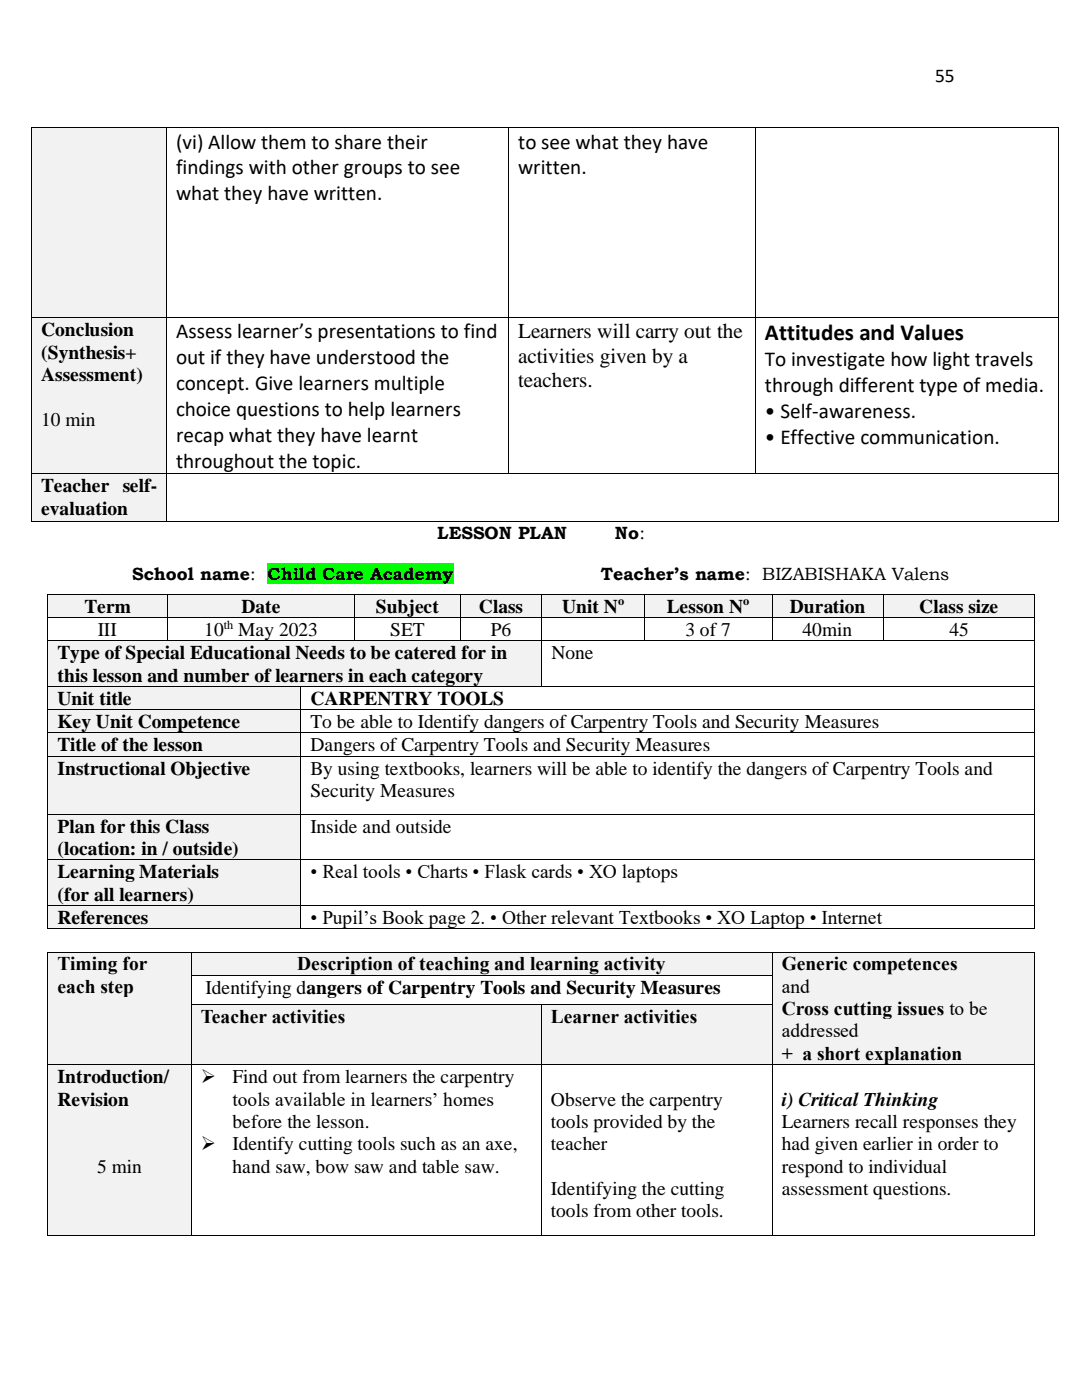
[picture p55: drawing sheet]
<svg xmlns="http://www.w3.org/2000/svg" width="216mm" height="279mm" viewBox="0 0 216 279" stroke-linecap="round" stroke-linejoin="round" font-family="sans-serif">
<defs><g id="words">
<text font-size="4.6" x="152.6" y="67.8">Attitudes and Values</text>
<g font-size="4.2">
<text x="35.1" y="29.6">(vi) Allow them to share their</text>
<text x="103.4" y="29.6">to see what they have</text>
<text x="35.1" y="34.8">findings with other groups to see</text>
<text x="103.4" y="34.8">written.</text>
<text x="35.1" y="40">what they have written.</text>
<text x="35.1" y="67.5">Assess learner’s presentations to find</text>
<text x="103.4" y="67.5">Learners will carry out the</text>
<text x="35.1" y="72.7">out if they have understood the</text>
<text x="35.1" y="77.8">concept. Give learners multiple</text>
<text x="103.4" y="72.3">activities given by a</text>
<text x="103.4" y="77.2">teachers.</text>
<text x="152.6" y="73.1">To investigate how light travels</text>
<text x="35.1" y="83">choice questions to help learners</text>
<text x="152.6" y="78.3">through different type of media.</text>
<text x="152.6" y="83.5">• Self-awareness.</text>
<text x="35.1" y="88.2">recap what they have learnt</text>
<text x="152.6" y="88.6">• Effective communication.</text>
<text x="35.1" y="93.3">throughout the topic.</text>
</g>
<g font-size="3.9">
<text x="186.6" y="16.4">55</text>
<text x="8.2" y="67">Conclusion</text>
<text x="8.2" y="71.6">(Synthesis+</text>
<text x="8.2" y="76">Assessment)</text>
<text x="8.2" y="85">10 min</text>
<text x="8.2" y="98.3">Teacher self-</text>
<text x="8.2" y="102.7">evaluation</text>
<text x="16.9" y="122.3">Term</text>
<text x="48.2" y="122.3">Date</text>
<text x="75" y="122.3">Subject</text>
<text x="95.6" y="122.3">Class</text>
<text x="112.1" y="122.3">Unit N</text>
<text x="133.1" y="122.3">Lesson N</text>
<text x="157.6" y="122.3">Duration</text>
<text x="183.4" y="122.3">Class size</text>
<text x="11.5" y="131.5">Type of Special Educational Needs to be catered for in</text>
<text x="19.5" y="127">III</text>
<text x="40.8" y="127">10</text>
<text x="47.6" y="127">May 2023</text>
<text x="77.8" y="127">SET</text>
<text x="97.9" y="127">P6</text>
<text x="110" y="131.5">None</text>
<text x="136.8" y="127">3 of 7</text>
<text x="160.1" y="127">40min</text>
<text x="189.4" y="127">45</text>
<text x="11.5" y="136">this lesson and number of learners in each category</text>
<text x="11.5" y="140.7">Unit title</text>
<text x="61.9" y="140.7">CARPENTRY TOOLS</text>
<text x="11.5" y="145.3">Key Unit Competence</text>
<text x="11.5" y="150">Title of the lesson</text>
<text x="61.9" y="145.3">To be able to Identify dangers of Carpentry Tools and Security Measures</text>
<text x="61.9" y="150">Dangers of Carpentry Tools and Security Measures</text>
<text x="11.5" y="154.6">Instructional Objective</text>
<text x="61.9" y="154.6">By using textbooks, learners will be able to identify the dangers of Carpentry Tools and</text>
<text x="61.9" y="159.1">Security Measures</text>
<text x="11.5" y="166.2">Plan for this Class</text>
<text x="61.9" y="166.2">Inside and outside</text>
<text x="11.5" y="170.6">(location: in / outside)</text>
<text x="11.5" y="175.3">Learning Materials</text>
<text x="11.5" y="179.8">(for all learners)</text>
<text x="61.9" y="175.3">• Real tools • Charts • Flask cards • XO laptops</text>
<text x="11.5" y="184.4">References</text>
<text x="61.9" y="184.4">• Pupil’s Book page 2. • Other relevant Textbooks • XO Laptop • Internet</text>
<text x="11.5" y="193.6">Timing for</text>
<text x="59.3" y="193.6">Description of teaching and learning activity</text>
<text x="156" y="193.6">Generic competences</text>
<text x="11.5" y="198.1">each step</text>
<text x="41" y="198.3">Identifying dangers of Carpentry Tools and Security Measures</text>
<text x="156" y="198.1">and</text>
<text x="156" y="202.6">Cross cutting issues to be</text>
<text x="40.1" y="204.2">Teacher activities</text>
<text x="109.9" y="204.2">Learner activities</text>
<text x="156" y="207.1">addressed</text>
<text x="156" y="211.6">+ a short explanation</text>
<text x="11.5" y="216.1">Introduction/</text>
<text x="11.5" y="220.6">Revision</text>
<text x="40.1" y="216.1">➢</text>
<text x="46.4" y="216.1">Find out from learners the carpentry</text>
<text x="46.4" y="220.6">tools available in learners’ homes</text>
<text x="109.9" y="220.6">Observe the carpentry</text>
<text x="156" y="220.6">i) Critical Thinking</text>
<text x="46.4" y="225.1">before the lesson.</text>
<text x="109.9" y="225.1">tools provided by the</text>
<text x="156" y="225.1">Learners recall responses they</text>
<text x="40.1" y="229.6">➢</text>
<text x="46.4" y="229.6">Identify cutting tools such as an axe,</text>
<text x="109.9" y="229.6">teacher</text>
<text x="156" y="229.6">had given earlier in order to</text>
<text x="19.4" y="234.1">5 min</text>
<text x="46.4" y="234.1">hand saw, bow saw and table saw.</text>
<text x="109.9" y="238.5">Identifying the cutting</text>
<text x="156" y="234.1">respond to individual</text>
<text x="156" y="238.5">assessment questions.</text>
<text x="109.9" y="243">tools from other tools.</text>
</g>
<g font-size="3.5">
<text x="87.3" y="107.5">LESSON PLAN</text>
<text x="122.7" y="107.5">No:</text>
<text x="26.4" y="115.7">School name:</text>
<text x="53.4" y="115.7">Child Care Academy</text>
<text x="119.9" y="115.7">Teacher’s name: BIZABISHAKA Valens</text>
</g>
<g font-size="2.5">
<text x="44.6" y="125.5">th</text>
<text x="123.3" y="120.7">o</text>
<text x="148.3" y="120.7">o</text>
</g>
</g></defs>
<path d="M53.4 112.3h37.1v4.2h-37.1z" fill-rule="evenodd" fill="#0f0"/>
<g fill="#f2f2f2">
<path d="M9.6 118.7h23.7v4.5h-23.7z" fill-rule="evenodd"/>
<path d="M11.5 118.7h19.9v4.5h-19.9z" fill-rule="evenodd"/>
<path d="M33.4 118.7h37.2v4.5h-37.2z" fill-rule="evenodd"/>
<path d="M35.3 118.7h33.5v4.5h-33.5z" fill-rule="evenodd"/>
<path d="M70.8 118.7h21v4.5h-21z" fill-rule="evenodd"/>
<path d="M72.6 118.7h17.4v4.5h-17.4z" fill-rule="evenodd"/>
<path d="M92 118.7h16v4.5h-16z" fill-rule="evenodd"/>
<path d="M93.8 118.7h12.4v4.5h-12.4z" fill-rule="evenodd"/>
<path d="M108.2 118.7h20.4v4.5h-20.4z" fill-rule="evenodd"/>
<path d="M110 118.7h16.7v4.5h-16.7z" fill-rule="evenodd"/>
<path d="M128.7 118.7h25.3v4.5h-25.3z" fill-rule="evenodd"/>
<path d="M130.5 118.7h21.6v4.5h-21.6z" fill-rule="evenodd"/>
<path d="M154.1 118.7h22.1v4.5h-22.1z" fill-rule="evenodd"/>
<path d="M155.9 118.7h18.4v4.5h-18.4z" fill-rule="evenodd"/>
<path d="M176.4 118.7h30v4.5h-30z" fill-rule="evenodd"/>
<path d="M178.2 118.7h26.3v4.5h-26.3z" fill-rule="evenodd"/>
</g>
<g fill="#000">
<path d="M9.4 118.6h.2v.1h-.2z" fill-rule="evenodd"/>
<path d="M9.4 118.6h.2v.1h-.2z" fill-rule="evenodd"/>
<path d="M33.3 118.6h.1v.1h-.1z" fill-rule="evenodd"/>
<path d="M70.6 118.6h.2v.1h-.2z" fill-rule="evenodd"/>
<path d="M91.8 118.6h.2v.1h-.2z" fill-rule="evenodd"/>
<path d="M108 118.6h.2v.1h-.2z" fill-rule="evenodd"/>
<path d="M128.6 118.6h.1v.1h-.1z" fill-rule="evenodd"/>
<path d="M154 118.6h.1v.1h-.1z" fill-rule="evenodd"/>
<path d="M176.2 118.6h.2v.1h-.2z" fill-rule="evenodd"/>
<path d="M206.4 118.6h.2v.1h-.2z" fill-rule="evenodd"/>
<path d="M206.4 118.6h.2v.1h-.2z" fill-rule="evenodd"/>
<path d="M9.4 123.2h.2v.1h-.2z" fill-rule="evenodd"/>
<path d="M33.3 123.2h.1v.1h-.1z" fill-rule="evenodd"/>
<path d="M70.6 123.2h.2v.1h-.2z" fill-rule="evenodd"/>
<path d="M91.8 123.2h.2v.1h-.2z" fill-rule="evenodd"/>
<path d="M108 123.2h.2v.1h-.2z" fill-rule="evenodd"/>
<path d="M128.6 123.2h.1v.1h-.1z" fill-rule="evenodd"/>
<path d="M154 123.2h.1v.1h-.1z" fill-rule="evenodd"/>
<path d="M176.2 123.2h.2v.1h-.2z" fill-rule="evenodd"/>
<path d="M206.4 123.2h.2v.1h-.2z" fill-rule="evenodd"/>
</g>
<g fill="none" stroke="#000" stroke-width=".2">
<path d="M9.5 118.7v4.5M9.6 118.7h23.7M33.4 118.7v4.5M33.4 118.7h37.2M70.7 118.7v4.5M70.8 118.7h21M91.9 118.7v4.5M92 118.7h16M108.1 118.7v4.5M108.2 118.7h20.4M128.6 118.7v4.5M128.7 118.7h25.3"/>
<path d="M154.1 118.7v4.5M154.1 118.7h22.1M176.3 118.7v4.5M176.4 118.7h30M206.5 118.7v4.5M9.5 123.3v4.5M9.6 123.2h23.7M33.4 123.3v4.5M33.4 123.2h37.2M70.7 123.3v4.5M70.8 123.2h21M91.9 123.3v4.5"/>
<path d="M92 123.2h16M108.1 123.3v4.5M108.2 123.2h20.4M128.6 123.3v4.5M128.7 123.2h25.3M154.1 123.3v4.5M154.1 123.2h22.1M176.3 123.3v4.5M176.4 123.2h30M206.5 123.3v4.5"/>
</g>
<g fill="#f2f2f2">
<path d="M9.6 128h98.4v8.9h-98.4z" fill-rule="evenodd"/>
<path d="M11.5 128h94.7v4.4h-94.7z" fill-rule="evenodd"/>
<path d="M11.5 132.4h94.7v4.5h-94.7z" fill-rule="evenodd"/>
</g>
<g fill="#000">
<path d="M9.4 127.8h.2v.2h-.2z" fill-rule="evenodd"/>
<path d="M33.3 127.8h.1v.2h-.1z" fill-rule="evenodd"/>
<path d="M70.6 127.8h.2v.2h-.2z" fill-rule="evenodd"/>
<path d="M91.8 127.8h.2v.2h-.2z" fill-rule="evenodd"/>
<path d="M108 127.8h.2v.2h-.2z" fill-rule="evenodd"/>
<path d="M128.6 127.8h.1v.2h-.1z" fill-rule="evenodd"/>
<path d="M154 127.8h.1v.2h-.1z" fill-rule="evenodd"/>
<path d="M176.2 127.8h.2v.2h-.2z" fill-rule="evenodd"/>
<path d="M206.4 127.8h.2v.2h-.2z" fill-rule="evenodd"/>
</g>
<path d="M9.5 128v8.9M9.6 127.9h23.7M33.4 127.9h37.2M70.8 127.9h21M92 127.9h16M108.1 128v8.9M108.2 127.9h20.4M128.7 127.9h25.3M154.1 127.9h22.1M176.4 127.9h30M206.5 128v8.9" fill="none" stroke="#000" stroke-width=".2"/>
<g fill="#f2f2f2">
<path d="M9.6 137.1h50.3v4.5h-50.3z" fill-rule="evenodd"/>
<path d="M11.5 137.1h46.6v4.5h-46.6z" fill-rule="evenodd"/>
</g>
<g fill="#000">
<path d="M9.4 136.9h.2v.2h-.2z" fill-rule="evenodd"/>
<path d="M59.9 136.9h.2v.2h-.2z" fill-rule="evenodd"/>
<path d="M108 136.9h.2v.2h-.2z" fill-rule="evenodd"/>
<path d="M206.4 136.9h.2v.2h-.2z" fill-rule="evenodd"/>
</g>
<path d="M9.5 137.1v4.5M9.6 137h50.3M60 137.1v4.5M60.1 137h47.9M108.2 137h98.2M206.5 137.1v4.5" fill="none" stroke="#000" stroke-width=".2"/>
<g fill="#f2f2f2">
<path d="M9.6 141.8h50.3v4.4h-50.3z" fill-rule="evenodd"/>
<path d="M11.5 141.8h46.6v4.4h-46.6z" fill-rule="evenodd"/>
</g>
<g fill="#000">
<path d="M9.4 141.6h.2v.2h-.2z" fill-rule="evenodd"/>
<path d="M59.9 141.6h.2v.2h-.2z" fill-rule="evenodd"/>
<path d="M206.4 141.6h.2v.2h-.2z" fill-rule="evenodd"/>
</g>
<path d="M9.5 141.8v4.4M9.6 141.7h50.3M60 141.8v4.4M60.1 141.7h146.3M206.5 141.8v4.4" fill="none" stroke="#000" stroke-width=".2"/>
<g fill="#f2f2f2">
<path d="M9.6 146.4h50.3v4.5h-50.3z" fill-rule="evenodd"/>
<path d="M11.5 146.4h46.6v4.5h-46.6z" fill-rule="evenodd"/>
</g>
<g fill="#000">
<path d="M9.4 146.2h.2v.2h-.2z" fill-rule="evenodd"/>
<path d="M59.9 146.2h.2v.2h-.2z" fill-rule="evenodd"/>
<path d="M206.4 146.2h.2v.2h-.2z" fill-rule="evenodd"/>
</g>
<path d="M9.5 146.4v4.5M9.6 146.3h50.3M60 146.4v4.5M60.1 146.3h146.3M206.5 146.4v4.5" fill="none" stroke="#000" stroke-width=".2"/>
<g fill="#f2f2f2">
<path d="M9.6 151h50.3v11.4h-50.3z" fill-rule="evenodd"/>
<path d="M11.5 151h46.6v4.5h-46.6z" fill-rule="evenodd"/>
</g>
<g fill="#000">
<path d="M9.4 150.9h.2v.1h-.2z" fill-rule="evenodd"/>
<path d="M59.9 150.9h.2v.1h-.2z" fill-rule="evenodd"/>
<path d="M206.4 150.9h.2v.1h-.2z" fill-rule="evenodd"/>
</g>
<path d="M9.5 151v11.4M9.6 150.9h50.3M60 151v11.4M60.1 150.9h146.3M206.5 151v11.4" fill="none" stroke="#000" stroke-width=".2"/>
<g fill="#f2f2f2">
<path d="M9.6 162.6h50.3v8.9h-50.3z" fill-rule="evenodd"/>
<path d="M11.5 162.6h46.6v4.5h-46.6z" fill-rule="evenodd"/>
<path d="M11.5 167.1h46.6v4.4h-46.6z" fill-rule="evenodd"/>
</g>
<g fill="#000">
<path d="M9.4 162.4h.2v.2h-.2z" fill-rule="evenodd"/>
<path d="M59.9 162.4h.2v.2h-.2z" fill-rule="evenodd"/>
<path d="M206.4 162.4h.2v.2h-.2z" fill-rule="evenodd"/>
</g>
<path d="M9.5 162.6v8.9M9.6 162.5h50.3M60 162.6v8.9M60.1 162.5h146.3M206.5 162.6v8.9" fill="none" stroke="#000" stroke-width=".2"/>
<g fill="#f2f2f2">
<path d="M9.6 171.7h50.3v9h-50.3z" fill-rule="evenodd"/>
<path d="M11.5 171.7h46.6v4.5h-46.6z" fill-rule="evenodd"/>
<path d="M11.5 176.2h46.6v4.5h-46.6z" fill-rule="evenodd"/>
</g>
<g fill="#000">
<path d="M9.4 171.5h.2v.2h-.2z" fill-rule="evenodd"/>
<path d="M59.9 171.5h.2v.2h-.2z" fill-rule="evenodd"/>
<path d="M206.4 171.5h.2v.2h-.2z" fill-rule="evenodd"/>
</g>
<path d="M9.5 171.7v9M9.6 171.6h50.3M60 171.7v9M60.1 171.6h146.3M206.5 171.7v9" fill="none" stroke="#000" stroke-width=".2"/>
<g fill="#f2f2f2">
<path d="M9.6 180.9h50.3v4.4h-50.3z" fill-rule="evenodd"/>
<path d="M11.5 180.9h46.6v4.4h-46.6z" fill-rule="evenodd"/>
</g>
<g fill="#000">
<path d="M9.4 180.7h.2v.2h-.2z" fill-rule="evenodd"/>
<path d="M9.4 185.3h.2v.1h-.2z" fill-rule="evenodd"/>
<path d="M9.4 185.3h.2v.1h-.2z" fill-rule="evenodd"/>
<path d="M59.9 180.7h.2v.2h-.2z" fill-rule="evenodd"/>
<path d="M59.9 185.3h.2v.1h-.2z" fill-rule="evenodd"/>
<path d="M206.4 180.7h.2v.2h-.2z" fill-rule="evenodd"/>
<path d="M206.4 185.3h.2v.1h-.2z" fill-rule="evenodd"/>
<path d="M206.4 185.3h.2v.1h-.2z" fill-rule="evenodd"/>
</g>
<path d="M9.5 180.9v4.4M9.6 180.8h50.3M9.6 185.4h50.3M60 180.9v4.4M60.1 180.8h146.3M60.1 185.4h146.3M206.5 180.9v4.4" fill="none" stroke="#000" stroke-width=".2"/>
<g fill="#f2f2f2">
<path d="M9.6 190.1h28.4v22.3h-28.4z" fill-rule="evenodd"/>
<path d="M11.5 190.1h24.7v4.4h-24.7z" fill-rule="evenodd"/>
<path d="M11.5 194.5h24.7v4.5h-24.7z" fill-rule="evenodd"/>
<path d="M11.5 199h24.7v4.5h-24.7z" fill-rule="evenodd"/>
<path d="M11.5 203.5h24.7v4.4h-24.7z" fill-rule="evenodd"/>
<path d="M38.2 190.1h115.8v4.4h-115.8z" fill-rule="evenodd"/>
<path d="M40.1 190.1h112v4.4h-112z" fill-rule="evenodd"/>
<path d="M154.1 190.1h52.3v22.3h-52.3z" fill-rule="evenodd"/>
<path d="M156 190.1h48.5v4.4h-48.5z" fill-rule="evenodd"/>
<path d="M156 194.5h48.5v4.5h-48.5z" fill-rule="evenodd"/>
<path d="M156 199h48.5v4.5h-48.5z" fill-rule="evenodd"/>
<path d="M156 203.5h48.5v4.4h-48.5z" fill-rule="evenodd"/>
<path d="M156 207.9h48.5v4.5h-48.5z" fill-rule="evenodd"/>
</g>
<g fill="#000">
<path d="M9.4 189.9h.2v.2h-.2z" fill-rule="evenodd"/>
<path d="M9.4 189.9h.2v.2h-.2z" fill-rule="evenodd"/>
<path d="M9.4 194.5h.2v.2h-.2z" fill-rule="evenodd"/>
<path d="M38 189.9h.2v.2h-.2z" fill-rule="evenodd"/>
<path d="M38 194.5h.2v.2h-.2z" fill-rule="evenodd"/>
<path d="M154 189.9h.1v.2h-.1z" fill-rule="evenodd"/>
<path d="M154 194.5h.1v.2h-.1z" fill-rule="evenodd"/>
<path d="M206.4 189.9h.2v.2h-.2z" fill-rule="evenodd"/>
<path d="M206.4 189.9h.2v.2h-.2z" fill-rule="evenodd"/>
<path d="M206.4 194.5h.2v.2h-.2z" fill-rule="evenodd"/>
</g>
<path d="M9.5 190.1v4.4M9.5 194.7v5.7M9.6 190h28.4M38.1 190.1v4.4M38.1 194.7v5.7M38.2 190h115.8M38.2 194.6h115.8M154.1 190.1v4.4M154.1 194.7v5.7M154.1 190h52.3M206.5 190.1v4.4M206.5 194.7v5.7" fill="none" stroke="#000" stroke-width=".2"/>
<g fill="#f2f2f2">
<path d="M38.2 200.6h69.7v11.8h-69.7z" fill-rule="evenodd"/>
<path d="M40.1 200.6h66v4.5h-66z" fill-rule="evenodd"/>
<path d="M108.1 200.6h45.9v11.8h-45.9z" fill-rule="evenodd"/>
<path d="M109.9 200.6h42.2v4.5h-42.2z" fill-rule="evenodd"/>
</g>
<g fill="#000">
<path d="M9.4 200.4h.2v.2h-.2z" fill-rule="evenodd"/>
<path d="M38 200.4h.2v.2h-.2z" fill-rule="evenodd"/>
<path d="M107.9 200.4h.2v.2h-.2z" fill-rule="evenodd"/>
<path d="M154 200.4h.1v.2h-.1z" fill-rule="evenodd"/>
<path d="M206.4 200.4h.2v.2h-.2z" fill-rule="evenodd"/>
</g>
<path d="M9.5 200.6v11.8M38.1 200.6v11.8M38.2 200.5h69.7M108 200.6v11.8M108.1 200.5h45.9M154.1 200.6v11.8M206.5 200.6v11.8" fill="none" stroke="#000" stroke-width=".2"/>
<g fill="#f2f2f2">
<path d="M9.6 212.6h28.4v33.8h-28.4z" fill-rule="evenodd"/>
<path d="M11.5 212.6h24.7v4.4h-24.7z" fill-rule="evenodd"/>
<path d="M11.5 217h24.7v4.5h-24.7z" fill-rule="evenodd"/>
<path d="M11.5 221.5h24.7v4.5h-24.7z" fill-rule="evenodd"/>
<path d="M11.5 226h24.7v4.4h-24.7z" fill-rule="evenodd"/>
<path d="M11.5 230.4h24.7v4.5h-24.7z" fill-rule="evenodd"/>
</g>
<g fill="#000">
<path d="M9.4 212.4h.2v.2h-.2z" fill-rule="evenodd"/>
<path d="M38 212.4h.2v.2h-.2z" fill-rule="evenodd"/>
<path d="M107.9 212.4h.2v.2h-.2z" fill-rule="evenodd"/>
<path d="M154 212.4h.1v.2h-.1z" fill-rule="evenodd"/>
<path d="M206.4 212.4h.2v.2h-.2z" fill-rule="evenodd"/>
<path d="M9.4 246.4h.2v.2h-.2z" fill-rule="evenodd"/>
<path d="M9.4 246.4h.2v.2h-.2z" fill-rule="evenodd"/>
<path d="M38 246.4h.2v.2h-.2z" fill-rule="evenodd"/>
<path d="M107.9 246.4h.2v.2h-.2z" fill-rule="evenodd"/>
<path d="M154 246.4h.1v.2h-.1z" fill-rule="evenodd"/>
<path d="M206.4 246.4h.2v.2h-.2z" fill-rule="evenodd"/>
<path d="M206.4 246.4h.2v.2h-.2z" fill-rule="evenodd"/>
</g>
<g fill="none" stroke="#000" stroke-width=".2">
<path d="M9.5 212.6v33.8M9.6 212.5h28.4M38.1 212.6v33.8M38.2 212.5h69.7M108 212.6v33.8M108.1 212.5h45.9M154.1 212.6v33.8M154.1 212.5h52.3M206.5 212.6v33.8M9.6 246.5h28.4M38.2 246.5h69.7M108.1 246.5h45.9"/>
<path d="M154.1 246.5h52.3"/>
</g>
<path d="M6.4 25.6h26.8v37.7h-26.8z" fill-rule="evenodd" fill="#f2f2f2"/>
<g fill="#000">
<path d="M6.3 25.4h.1v.2h-.1z" fill-rule="evenodd"/>
<path d="M6.3 25.4h.1v.2h-.1z" fill-rule="evenodd"/>
<path d="M33.2 25.4h.2v.2h-.2z" fill-rule="evenodd"/>
<path d="M101.5 25.4h.1v.2h-.1z" fill-rule="evenodd"/>
<path d="M150.7 25.4h.2v.2h-.2z" fill-rule="evenodd"/>
<path d="M211 25.4h.2v.2h-.2z" fill-rule="evenodd"/>
<path d="M211 25.4h.2v.2h-.2z" fill-rule="evenodd"/>
</g>
<path d="M6.3 25.6v37.7M6.4 25.5h26.8M33.3 25.6v37.7M33.4 25.5h68.1M101.6 25.6v37.7M101.6 25.5h49.1M150.8 25.6v37.7M150.9 25.5h60.1M211.1 25.6v37.7" fill="none" stroke="#000" stroke-width=".2"/>
<g fill="#f2f2f2">
<path d="M6.4 63.5h26.8v31h-26.8z" fill-rule="evenodd"/>
<path d="M8.2 63.5h23.1v4.4h-23.1z" fill-rule="evenodd"/>
<path d="M8.2 67.9h23.1v4.5h-23.1z" fill-rule="evenodd"/>
<path d="M8.2 72.4h23.1v4.4h-23.1z" fill-rule="evenodd"/>
<path d="M8.2 76.8h23.1v4.5h-23.1z" fill-rule="evenodd"/>
<path d="M8.2 81.3h23.1v4.5h-23.1z" fill-rule="evenodd"/>
</g>
<g fill="#000">
<path d="M6.3 63.3h.1v.2h-.1z" fill-rule="evenodd"/>
<path d="M33.2 63.3h.2v.2h-.2z" fill-rule="evenodd"/>
<path d="M101.5 63.3h.1v.2h-.1z" fill-rule="evenodd"/>
<path d="M150.7 63.3h.2v.2h-.2z" fill-rule="evenodd"/>
<path d="M211 63.3h.2v.2h-.2z" fill-rule="evenodd"/>
</g>
<path d="M6.3 63.5v31M6.4 63.4h26.8M33.3 63.5v31M33.4 63.4h68.1M101.6 63.5v31M101.6 63.4h49.1M150.8 63.5v31M150.9 63.4h60.1M211.1 63.5v31" fill="none" stroke="#000" stroke-width=".2"/>
<g fill="#f2f2f2">
<path d="M6.4 94.7h26.8v9.3h-26.8z" fill-rule="evenodd"/>
<path d="M8.2 94.7h23.1v4.5h-23.1z" fill-rule="evenodd"/>
<path d="M8.2 99.2h23.1v4.4h-23.1z" fill-rule="evenodd"/>
</g>
<g fill="#000">
<path d="M6.3 94.5h.1v.2h-.1z" fill-rule="evenodd"/>
<path d="M33.2 94.5h.2v.2h-.2z" fill-rule="evenodd"/>
<path d="M101.5 94.5h.1v.2h-.1z" fill-rule="evenodd"/>
<path d="M150.7 94.5h.2v.2h-.2z" fill-rule="evenodd"/>
<path d="M211 94.5h.2v.2h-.2z" fill-rule="evenodd"/>
<path d="M6.3 104h.1v.2h-.1z" fill-rule="evenodd"/>
<path d="M6.3 104h.1v.2h-.1z" fill-rule="evenodd"/>
<path d="M33.2 104h.2v.2h-.2z" fill-rule="evenodd"/>
<path d="M211 104h.2v.2h-.2z" fill-rule="evenodd"/>
<path d="M211 104h.2v.2h-.2z" fill-rule="evenodd"/>
</g>
<path d="M6.3 94.7v9.3M6.4 94.6h26.8M33.3 94.7v9.3M33.4 94.6h68.1M101.6 94.6h49.1M150.9 94.6h60.1M211.1 94.7v9.3M6.4 104.1h26.8M33.4 104.1h177.6" fill="none" stroke="#000" stroke-width=".2"/>
<use href="#words"/>
</svg>
